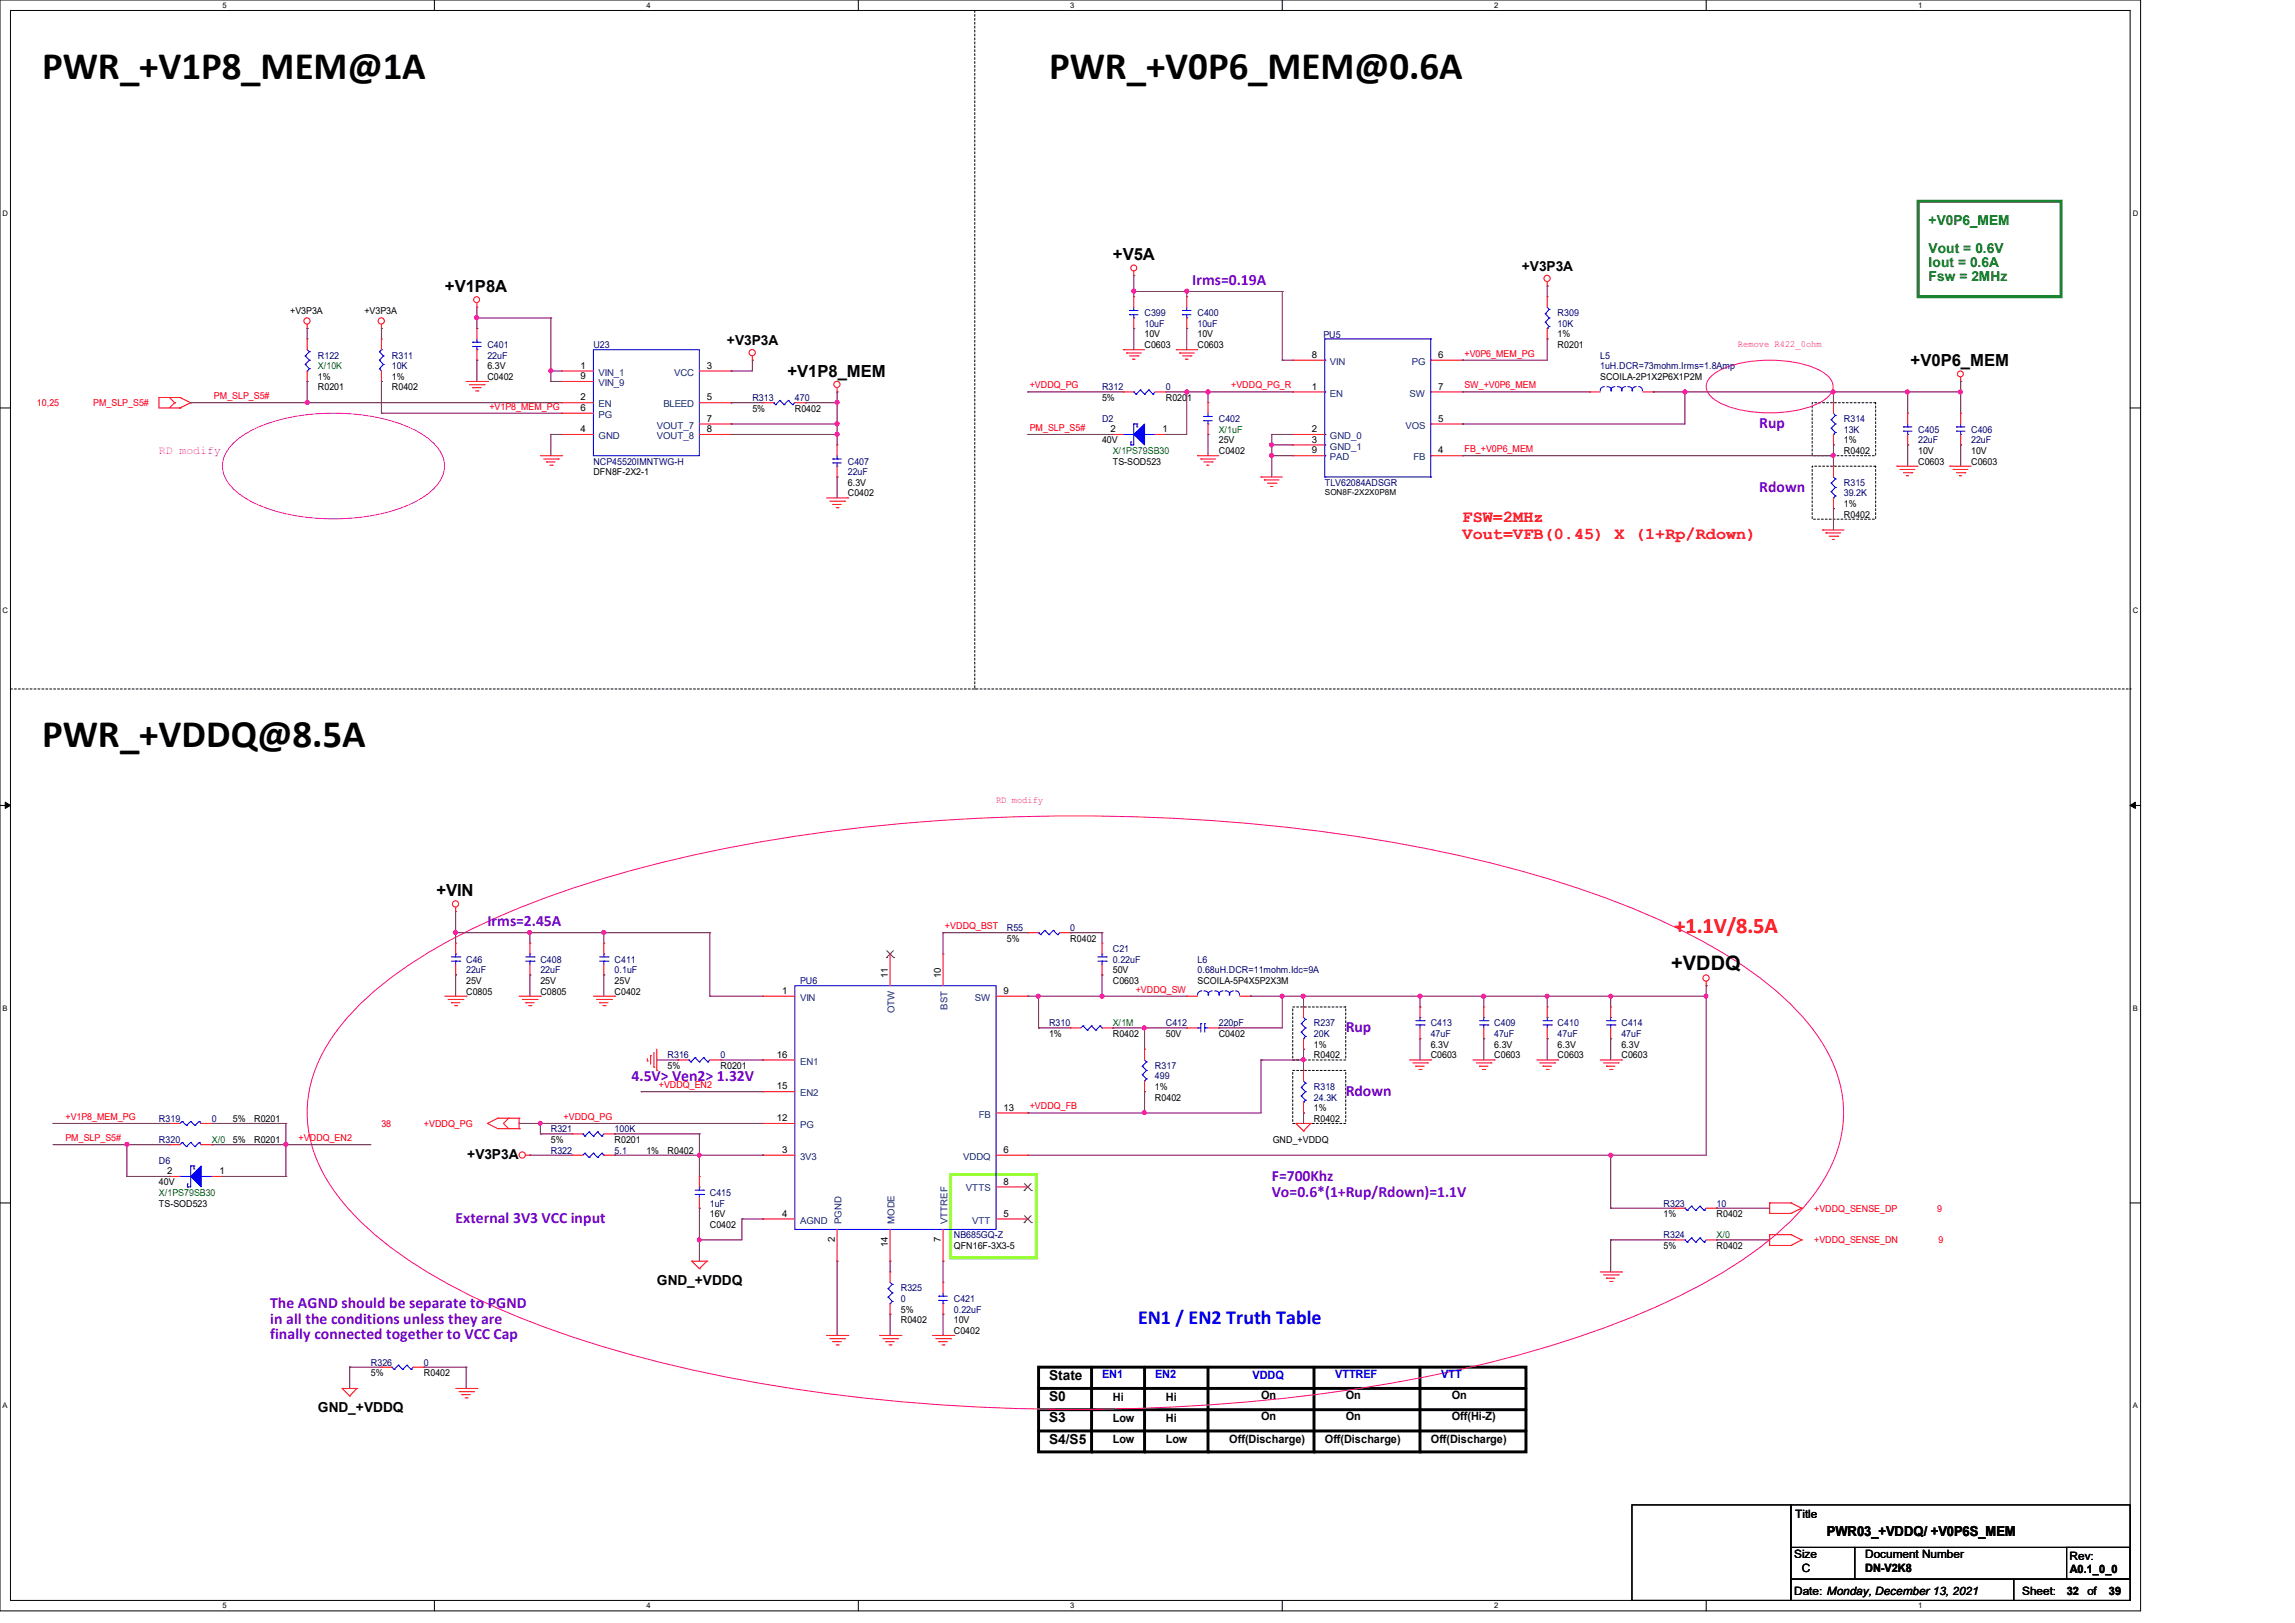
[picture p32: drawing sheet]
<svg xmlns="http://www.w3.org/2000/svg" width="297mm" height="210mm" viewBox="0 0 297 210" stroke-linecap="round" stroke-linejoin="round" font-family="sans-serif">
<defs><g id="words">
<g font-size="5">
<text x="5.5" y="10.2">PWR_+V1P8_MEM@1A</text>
<text x="135.8" y="10.2">PWR_+V0P6_MEM@0.6A</text>
<text x="5.5" y="96.6">PWR_+VDDQ@8.5A</text>
</g>
<text font-size="2.9" fill="#f00" x="216.7" y="120.7">+1.1V/8.5A</text>
<text font-size="2.6" x="216.3" y="125.6">+VDDQ</text>
<text font-size="2.6" fill="#00f" x="147.3" y="171.3">EN1 / EN2 Truth Table</text>
<g font-size="2.2">
<text x="144" y="33.7">+V5A</text>
<text x="57.6" y="37.8">+V1P8A</text>
<text x="247.3" y="47.4">+V0P6_MEM</text>
<text x="101.9" y="48.8">+V1P8_MEM</text>
<text x="56.5" y="116">+VIN</text>
</g>
<g font-size="2.2" fill="#f00">
<text x="189.3" y="67.6">FSW=2MHz</text>
<text x="189.3" y="69.8">Vout=VFB(0.45) X (1+Rp/Rdown)</text>
</g>
<g font-size="2" fill="#8000ff">
<text x="154.3" y="36.9">Irms=0.19A</text>
<text x="227.7" y="55.4">Rup</text>
<text x="227.7" y="63.7">Rdown</text>
<text x="63.1" y="119.9">Irms=2.45A</text>
<text x="174.2" y="133.6">Rup</text>
<text x="81.7" y="139.9">4.5V&gt; Ven2&gt; 1.32V</text>
<text x="174.2" y="141.8">Rdown</text>
<text x="164.6" y="152.8">F=700Khz</text>
<text x="164.6" y="154.9">Vo=0.6*(1+Rup/Rdown)=1.1V</text>
<text x="59" y="158.3">External 3V3 VCC input</text>
<text x="35" y="169.2">The AGND should be separate to PGND</text>
<text x="35" y="171.3">in all the conditions unless they are</text>
<text x="35" y="173.3">finally connected together to VCC Cap</text>
</g>
<g font-size="1.8" fill="#008000">
<text x="249.6" y="29.1">+V0P6_MEM</text>
<text x="249.6" y="32.7">Vout = 0.6V</text>
<text x="249.6" y="34.5">Iout = 0.6A</text>
<text x="249.6" y="36.4">Fsw = 2MHz</text>
</g>
<g font-size="1.8">
<text x="196.9" y="35.1">+V3P3A</text>
<text x="94.1" y="44.7">+V3P3A</text>
<text x="60.5" y="150">+V3P3A</text>
<text x="85" y="166.2">GND_+VDDQ</text>
<text x="135.8" y="178.6">State</text>
<text x="41.1" y="182.7">GND_+VDDQ</text>
<text x="135.8" y="181.3">S0</text>
<text x="135.8" y="184.1">S3</text>
<text x="135.8" y="186.8">S4/S5</text>
<text x="236.4" y="198.7">PWR03_+VDDQ/ +V0P6S_MEM</text>
</g>
<text font-size="1.5" fill="#f0f" x="20.6" y="58.8">RD modify</text>
<g font-size="1.5" fill="#00f">
<text x="142.6" y="178.3">EN1</text>
<text x="149.5" y="178.3">EN2</text>
<text x="162.1" y="178.4">VDDQ</text>
<text x="172.8" y="178.3">VTTREF</text>
<text x="186.5" y="178.3">VTT</text>
</g>
<g font-size="1.5">
<text x="144" y="181.3">Hi</text>
<text x="144" y="184">Low</text>
<text x="150.9" y="181.3">Hi</text>
<text x="150.9" y="184">Hi</text>
<text x="163.2" y="181">On</text>
<text x="163.2" y="183.8">On</text>
<text x="174.2" y="183.8">On</text>
<text x="174.2" y="181">On</text>
<text x="187.9" y="181">On</text>
<text x="187.9" y="183.8">Off(Hi-Z)</text>
<text x="144" y="186.8">Low</text>
<text x="150.9" y="186.8">Low</text>
<text x="159.1" y="186.8">Off(Discharge)</text>
<text x="171.5" y="186.8">Off(Discharge)</text>
<text x="185.2" y="186.8">Off(Discharge)</text>
<text x="232.3" y="196.4">Title</text>
<text x="232.2" y="201.6">Size</text>
<text x="233.2" y="203.4">C</text>
<text x="241.4" y="201.6">Document Number</text>
<text x="241.4" y="203.4">DN-V2K8</text>
<text x="267.8" y="201.8">Rev:</text>
<text x="267.9" y="203.5">A0.1_0_0</text>
<text x="232.2" y="206.4">Date: Monday, December 13, 2021</text>
<text x="261.7" y="206.4">Sheet:</text>
<text x="267.5" y="206.4">32</text>
<text x="270.2" y="206.4">of</text>
<text x="272.9" y="206.4">39</text>
</g>
<g font-size="1.2">
<text x="37.5" y="40.6">+V3P3A</text>
<text x="47.2" y="40.6">+V3P3A</text>
<text x="63.1" y="47.8">6.3V</text>
<text x="75.1" y="47.7">1</text>
<text x="91.5" y="47.7">3</text>
<text x="148.1" y="43.6">10V</text>
<text x="148.1" y="45">C0603</text>
<text x="155" y="43.6">10V</text>
<text x="155" y="45">C0603</text>
<text x="169.8" y="46.3">8</text>
<text x="186.1" y="46.3">6</text>
<text x="201.6" y="43.6">1%</text>
<text x="201.6" y="45">R0201</text>
<text x="41.1" y="49.1">1%</text>
<text x="41.1" y="50.5">R0201</text>
<text x="50.7" y="49.1">1%</text>
<text x="50.7" y="50.5">R0402</text>
<text x="63.1" y="49.1">C0402</text>
<text x="75.1" y="49.1">9</text>
<text x="75.1" y="51.8">2</text>
<text x="75.1" y="53.2">6</text>
<text x="91.5" y="51.8">5</text>
<text x="97.4" y="53.3">5%</text>
<text x="102.9" y="53.3">R0402</text>
<text x="142.6" y="51.9">5%</text>
<text x="150.9" y="51.9">R0201</text>
<text x="169.8" y="50.4">1</text>
<text x="186.1" y="50.4">7</text>
<text x="207.1" y="49.1">SCOILA-2P1X2P6X1P2M</text>
<text x="75.1" y="55.9">4</text>
<text x="91.5" y="54.6">7</text>
<text x="91.5" y="55.9">8</text>
<text x="142.6" y="57.4">40V</text>
<text x="143.7" y="55.9">2</text>
<text x="150.4" y="55.9">1</text>
<text x="157.7" y="57.4">25V</text>
<text x="157.7" y="58.7">C0402</text>
<text x="169.8" y="55.9">2</text>
<text x="169.8" y="57.3">3</text>
<text x="169.8" y="58.7">9</text>
<text x="186.1" y="58.7">4</text>
<text x="186.1" y="54.6">5</text>
<text x="238.6" y="58.7">R0402</text>
<text x="238.6" y="57.4">1%</text>
<text x="248.2" y="58.7">10V</text>
<text x="255.1" y="58.7">10V</text>
<text x="76.8" y="61.5">DFN8F-2X2-1</text>
<text x="109.7" y="62.9">6.3V</text>
<text x="109.7" y="64.2">C0402</text>
<text x="144" y="60.1">TS-SOD523</text>
<text x="238.6" y="65.6">1%</text>
<text x="248.2" y="60.1">C0603</text>
<text x="255.1" y="60.1">C0603</text>
<text x="238.6" y="67">R0402</text>
<text x="130.3" y="121.8">5%</text>
<text x="138.5" y="121.8">R0402</text>
<text x="144" y="125.9">50V</text>
<text x="60.3" y="127.3">25V</text>
<text x="60.3" y="128.7">C0805</text>
<text x="69.9" y="127.3">25V</text>
<text x="69.9" y="128.7">C0805</text>
<text x="79.5" y="127.3">25V</text>
<text x="79.5" y="128.7">C0402</text>
<text x="101.2" y="128.6">1</text>
<text x="114.9" y="126.6" transform="rotate(-90 114.9 126.6)">11</text>
<text x="121.7" y="126.6" transform="rotate(-90 121.7 126.6)">10</text>
<text x="129.9" y="128.6">9</text>
<text x="144" y="127.3">C0603</text>
<text x="155" y="127.3">SCOILA-5P4X5P2X3M</text>
<text x="100.5" y="136.9">16</text>
<text x="135.8" y="134.2">1%</text>
<text x="144" y="134.2">R0402</text>
<text x="150.9" y="134.2">50V</text>
<text x="157.7" y="134.2">C0402</text>
<text x="170" y="135.5">1%</text>
<text x="170" y="136.9">R0402</text>
<text x="185.2" y="135.5">6.3V</text>
<text x="185.2" y="136.9">C0603</text>
<text x="193.4" y="135.5">6.3V</text>
<text x="193.4" y="136.9">C0603</text>
<text x="201.6" y="135.5">6.3V</text>
<text x="201.6" y="136.9">C0603</text>
<text x="209.8" y="135.5">6.3V</text>
<text x="209.8" y="136.9">C0603</text>
<text x="86.4" y="138.3">5%</text>
<text x="93.3" y="138.3">R0201</text>
<text x="100.5" y="141">15</text>
<text x="129.9" y="143.7">13</text>
<text x="149.5" y="141">1%</text>
<text x="149.5" y="142.4">R0402</text>
<text x="170" y="143.8">1%</text>
<text x="30.1" y="145.2">5%</text>
<text x="30.1" y="147.9">5%</text>
<text x="32.9" y="145.2">R0201</text>
<text x="32.9" y="147.9">R0201</text>
<text x="71.3" y="147.9">5%</text>
<text x="79.5" y="147.9">R0201</text>
<text x="83.6" y="149.3">1%</text>
<text x="86.4" y="149.3">R0402</text>
<text x="100.5" y="145.1">12</text>
<text x="101.2" y="149.2">3</text>
<text x="129.9" y="149.2">6</text>
<text x="164.7" y="147.9">GND_+VDDQ</text>
<text x="170" y="145.2">R0402</text>
<text x="20.6" y="153.4">40V</text>
<text x="21.6" y="151.9">2</text>
<text x="28.4" y="151.9">1</text>
<text x="129.9" y="153.3">8</text>
<text x="20.6" y="156.1">TS-SOD523</text>
<text x="91.9" y="157.5">16V</text>
<text x="91.9" y="158.9">C0402</text>
<text x="101.2" y="157.4">4</text>
<text x="108" y="160.7" transform="rotate(-90 108 160.7)">2</text>
<text x="114.9" y="161.4" transform="rotate(-90 114.9 161.4)">14</text>
<text x="121.7" y="160.7" transform="rotate(-90 121.7 160.7)">7</text>
<text x="123.4" y="161.6">QFN16F-3X3-5</text>
<text x="129.9" y="157.4">5</text>
<text x="215.3" y="157.5">1%</text>
<text x="215.3" y="161.6">5%</text>
<text x="222.2" y="161.6">R0402</text>
<text x="222.2" y="157.5">R0402</text>
<text x="116.6" y="169.8">5%</text>
<text x="116.6" y="171.2">R0402</text>
<text x="123.4" y="171.2">10V</text>
<text x="123.4" y="172.6">C0402</text>
<text x="48" y="178.1">5%</text>
<text x="54.9" y="178.1">R0402</text>
</g>
<g font-size="1.2" fill="#000080">
<text x="148.1" y="40.9">C399</text>
<text x="155" y="40.9">C400</text>
<text x="201.6" y="40.9">R309</text>
<text x="41.1" y="46.4">R122</text>
<text x="50.7" y="46.4">R311</text>
<text x="50.7" y="47.8">10K</text>
<text x="63.1" y="45">C401</text>
<text x="63.1" y="46.4">22uF</text>
<text x="76.8" y="45">U23</text>
<text x="148.1" y="42.3">10uF</text>
<text x="155" y="42.3">10uF</text>
<text x="171.3" y="43.8">PU5</text>
<text x="201.6" y="42.3">10K</text>
<text x="207.1" y="46.4">L5</text>
<text x="207.1" y="47.8">1uH.DCR=73mohm.Irms=1.8Amp</text>
<text x="97.4" y="51.9">R313</text>
<text x="102.9" y="51.9">470</text>
<text x="142.6" y="50.5">R312</text>
<text x="150.9" y="50.5">0</text>
<text x="142.6" y="54.6">D2</text>
<text x="157.7" y="54.6">C402</text>
<text x="238.6" y="54.6">R314</text>
<text x="238.6" y="56">13K</text>
<text x="248.2" y="56">C405</text>
<text x="248.2" y="57.4">22uF</text>
<text x="255.1" y="56">C406</text>
<text x="255.1" y="57.4">22uF</text>
<text x="76.8" y="60.1">NCP45520IMNTWG-H</text>
<text x="109.7" y="60.1">C407</text>
<text x="109.7" y="61.5">22uF</text>
<text x="171.4" y="62.9">TLV62084ADSGR</text>
<text x="238.6" y="62.9">R315</text>
<text x="238.6" y="64.2">39.2K</text>
<text x="60.3" y="124.6">C46</text>
<text x="60.3" y="125.9">22uF</text>
<text x="69.9" y="124.6">C408</text>
<text x="69.9" y="125.9">22uF</text>
<text x="79.5" y="124.6">C411</text>
<text x="79.5" y="125.9">0.1uF</text>
<text x="130.3" y="120.4">R55</text>
<text x="138.5" y="120.4">0</text>
<text x="144" y="123.2">C21</text>
<text x="144" y="124.6">0.22uF</text>
<text x="155" y="124.6">L6</text>
<text x="155" y="125.9">0.68uH.DCR=11mohm.Idc=9A</text>
<text x="103.5" y="127.3">PU6</text>
<text x="86.4" y="136.9">R316</text>
<text x="93.3" y="136.9">0</text>
<text x="135.8" y="132.8">R310</text>
<text x="150.9" y="132.8">C412</text>
<text x="157.7" y="132.8">220pF</text>
<text x="170" y="132.8">R237</text>
<text x="170" y="134.2">20K</text>
<text x="185.2" y="132.8">C413</text>
<text x="185.2" y="134.2">47uF</text>
<text x="193.4" y="132.8">C409</text>
<text x="193.4" y="134.2">47uF</text>
<text x="201.6" y="132.8">C410</text>
<text x="201.6" y="134.2">47uF</text>
<text x="209.8" y="132.8">C414</text>
<text x="209.8" y="134.2">47uF</text>
<text x="149.5" y="138.3">R317</text>
<text x="149.5" y="139.7">499</text>
<text x="170" y="141">R318</text>
<text x="170" y="142.4">24.3K</text>
<text x="20.6" y="145.2">R319</text>
<text x="20.6" y="147.9">R320</text>
<text x="27.4" y="145.2">0</text>
<text x="71.3" y="146.5">R321</text>
<text x="71.3" y="149.3">R322</text>
<text x="79.5" y="146.5">100K</text>
<text x="79.5" y="149.3">5.1</text>
<text x="20.6" y="150.6">D6</text>
<text x="91.9" y="154.7">C415</text>
<text x="91.9" y="156.1">1uF</text>
<text x="123.4" y="160.2">NB685GQ-Z</text>
<text x="215.3" y="156.1">R323</text>
<text x="215.3" y="160.2">R324</text>
<text x="222.2" y="156.1">10</text>
<text x="116.6" y="167.1">R325</text>
<text x="116.6" y="168.4">0</text>
<text x="123.4" y="168.4">C421</text>
<text x="123.4" y="169.8">0.22uF</text>
<text x="48" y="176.7">R326</text>
<text x="54.9" y="176.7">0</text>
</g>
<g font-size="1.2" fill="#008000">
<text x="41.1" y="47.8">X/10K</text>
<text x="144" y="58.7">X/1PS79SB30</text>
<text x="157.7" y="56">X/1uF</text>
<text x="144" y="132.8">X/1M</text>
<text x="27.4" y="147.9">X/0</text>
<text x="20.6" y="154.7">X/1PS79SB30</text>
<text x="222.2" y="160.2">X/0</text>
</g>
<g font-size="1.2" fill="#004080">
<text x="172.1" y="47.2">VIN</text>
<text x="182.7" y="47.2">PG</text>
<text x="77.5" y="48.6">VIN_1</text>
<text x="77.5" y="50">VIN_9</text>
<text x="77.5" y="52.7">EN</text>
<text x="85.8" y="52.7">BLEED</text>
<text x="87.2" y="48.6">VCC</text>
<text x="172.1" y="51.3">EN</text>
<text x="182.4" y="51.3">SW</text>
<text x="77.5" y="54.1">PG</text>
<text x="77.5" y="56.8">GND</text>
<text x="85" y="55.5">VOUT_7</text>
<text x="85" y="56.8">VOUT_8</text>
<text x="172.1" y="56.8">GND_0</text>
<text x="172.1" y="58.2">GND_1</text>
<text x="172.1" y="59.6">PAD</text>
<text x="181.9" y="55.5">VOS</text>
<text x="182.9" y="59.6">FB</text>
<text x="103.5" y="129.5">VIN</text>
<text x="115.8" y="131.1" transform="rotate(-90 115.8 131.1)">OTW</text>
<text x="122.6" y="130.7" transform="rotate(-90 122.6 130.7)">BST</text>
<text x="126.1" y="129.5">SW</text>
<text x="103.5" y="137.8">EN1</text>
<text x="103.5" y="141.9">EN2</text>
<text x="103.5" y="146">PG</text>
<text x="126.7" y="144.6">FB</text>
<text x="103.5" y="150.1">3V3</text>
<text x="124.7" y="150.1">VDDQ</text>
<text x="125" y="154.2">VTTS</text>
<text x="103.5" y="158.3">AGND</text>
<text x="108.9" y="158.4" transform="rotate(-90 108.9 158.4)">PGND</text>
<text x="115.8" y="158.4" transform="rotate(-90 115.8 158.4)">MODE</text>
<text x="122.6" y="158.4" transform="rotate(-90 122.6 158.4)">VTTREF</text>
<text x="125.8" y="158.3">VTT</text>
</g>
<g font-size="1.2" fill="#f00">
<text x="189.5" y="46.1">+V0P6_MEM_PG</text>
<text x="4.8" y="52.6">10,25</text>
<text x="12.1" y="52.6">PM_SLP_S5#</text>
<text x="27.7" y="51.6">PM_SLP_S5#</text>
<text x="63.3" y="53">+V1P8_MEM_PG</text>
<text x="133.3" y="50.2">+VDDQ_PG</text>
<text x="159.3" y="50.2">+VDDQ_PG_R</text>
<text x="189.5" y="50.2">SW_+V0P6_MEM</text>
<text x="133.3" y="55.8">PM_SLP_S5#</text>
<text x="189.5" y="58.5">FB_+V0P6_MEM</text>
<text x="122.3" y="120.2">+VDDQ_BST</text>
<text x="147" y="128.4">+VDDQ_SW</text>
<text x="85.3" y="140.8">+VDDQ_EN2</text>
<text x="133.3" y="143.6">+VDDQ_FB</text>
<text x="8.5" y="144.9">+V1P8_MEM_PG</text>
<text x="8.5" y="147.7">PM_SLP_S5#</text>
<text x="38.6" y="147.7">+VDDQ_EN2</text>
<text x="49.4" y="145.8">38</text>
<text x="54.9" y="145.8">+VDDQ_PG</text>
<text x="72.9" y="144.9">+VDDQ_PG</text>
<text x="234.8" y="156.8">+VDDQ_SENSE_DP</text>
<text x="234.8" y="160.9">+VDDQ_SENSE_DN</text>
<text x="250.7" y="156.8">9</text>
<text x="250.9" y="160.9">9</text>
</g>
<g font-size="1.2" fill="#ff0080">
<text x="224.9" y="44.9">Remove R422_0ohm</text>
<text x="128.9" y="103.9">RD modify</text>
</g>
<text font-size="1.1" x="171.4" y="64.1">SON8F-2X2X0P8M</text>
<g font-size="1">
<text x="28.8" y="1">5</text>
<text x="83.7" y="1">4</text>
<text x="138.5" y="1">3</text>
<text x="193.4" y="1">2</text>
<text x="248.2" y="1">1</text>
<text x=".3" y="27.9">D</text>
<text x="276" y="27.9">D</text>
<text x=".3" y="79.4">C</text>
<text x="276" y="79.4">C</text>
<text x=".3" y="130.8">B</text>
<text x="276" y="130.8">B</text>
<text x=".3" y="182.2">A</text>
<text x="276" y="182.2">A</text>
<text x="28.8" y="208.1">5</text>
<text x="83.7" y="208.1">4</text>
<text x="138.5" y="208.1">3</text>
<text x="193.4" y="208.1">2</text>
<text x="248.2" y="208.1">1</text>
</g>
</g></defs>
<path d="M0 0h277v208.4h-277zM1.4 1.4h274.3v205.7h-274.3z" fill="none" stroke="#000" stroke-width=".13"/>
<g fill="#fff">
<path d="M28.8 .1h.5v1.1h-.5z"/>
<path d="M28.8 207.2h.5v1.1h-.5z"/>
</g>
<path d="M56.2 0v1.4M56.2 207.1v1.3" fill="none" stroke="#000" stroke-width=".13"/>
<g fill="#fff">
<path d="M83.7 .1h.5v1.1h-.5z"/>
<path d="M83.7 207.2h.5v1.1h-.5z"/>
</g>
<path d="M111.1 0v1.4M111.1 207.1v1.3" fill="none" stroke="#000" stroke-width=".13"/>
<g fill="#fff">
<path d="M138.5 .1h.6v1.1h-.6z"/>
<path d="M138.5 207.2h.6v1.1h-.6z"/>
</g>
<path d="M165.9 0v1.4M165.9 207.1v1.3" fill="none" stroke="#000" stroke-width=".13"/>
<g fill="#fff">
<path d="M193.4 .1h.5v1.1h-.5z"/>
<path d="M193.4 207.2h.5v1.1h-.5z"/>
</g>
<path d="M220.8 0v1.4M220.8 207.1v1.3" fill="none" stroke="#000" stroke-width=".13"/>
<g fill="#fff">
<path d="M248.2 .1h.6v1.1h-.6z"/>
<path d="M248.2 207.2h.6v1.1h-.6z"/>
<path d="M.3 27.1h.8v1.1h-.8z"/>
<path d="M276 27.1h.7v1.1h-.7z"/>
<path d="M.3 78.5h.8v1.1h-.8z"/>
<path d="M276 78.5h.7v1.1h-.7z"/>
</g>
<path d="M0 52.8h1.4M275.7 52.8h1.3" fill="none" stroke="#000" stroke-width=".13"/>
<g fill="#fff">
<path d="M.3 129.9h.7v1.1h-.7z"/>
<path d="M276 129.9h.6v1.1h-.6z"/>
</g>
<path d="M0 104.2h1.4M275.7 104.2h1.3" fill="none" stroke="#000" stroke-width=".13"/>
<path d="M.7 103.8l.7 .4-.7 .4zM275.7 104.2l.7-.4v.8z" fill="#000" stroke="#000" stroke-width=".13"/>
<g fill="#fff">
<path d="M.3 181.4h.7v1.1h-.7z"/>
<path d="M276 181.4h.6v1.1h-.6z"/>
</g>
<path d="M0 155.7h1.4M275.7 155.7h1.3M211.2 194.7h20.6v12.4h-20.6zM231.8 194.7h43.9v5.5h-43.9zM231.8 200.2h8.2v4.1h-8.2zM231.8 204.3h28.8v2.8h-28.8zM240 200.2h35.7v4.1h-35.7zM260.6 204.3h15.1v2.8h-15.1zM267.5 200.2h8.2v4.1h-8.2z" fill="none" stroke="#000" stroke-width=".13"/>
<path d="M248.2 26h18.5v12.4h-18.5z" fill="none" stroke="#008000" stroke-width=".38"/>
<path d="M126.2 1.4v87.8M234.5 52.1h8.2v6.9h-8.2zM234.5 60.3h8.2v6.9h-8.2zM1.4 89.2h274.3M126.2 89.2h.1M275.7 89.2h.1M167.3 130.3h6.9v6.9h-6.9zM167.3 138.5h6.9v6.9h-6.9z" fill="none" stroke="#000" stroke-width=".13" stroke-dasharray=".3"/>
<path d="M30.2 57.3a14.3 14.3 0 0 1 6.6-3.1 28 28 0 0 1 15.3 .8 8.9 8.9 0 0 1 5.1 3.7 3.8 3.8 0 0 1-1.1 4.6 14.3 14.3 0 0 1-6.6 3.1 28 28 0 0 1-15.3-.8 8.9 8.9 0 0 1-5-3.7 3.8 3.8 0 0 1 1-4.6z" fill="none" stroke="#f0f" stroke-width=".13"/>
<path d="M134.4 176.9h63.1v11h-63.1zM134.4 179.7h63M141.3 176.9v11M148.1 176.9v11M156.3 176.9v11M170.1 176.9v11M183.8 176.9v11M134.4 182.4h63M134.4 185.2h63" fill="none" stroke="#000" stroke-width=".38"/>
<path d="M123 152h11.1v10.8h-11.1z" fill="none" stroke="#80ff00" stroke-width=".38"/>
<g fill="#000">
<circle cx="197.4" cy="179.7" r=".19"/>
<circle cx="141.3" cy="187.9" r=".19"/>
<circle cx="148.1" cy="187.9" r=".19"/>
<circle cx="156.3" cy="187.9" r=".19"/>
<circle cx="170.1" cy="187.9" r=".19"/>
<circle cx="183.8" cy="187.9" r=".19"/>
<circle cx="197.4" cy="182.4" r=".19"/>
<circle cx="197.4" cy="185.2" r=".19"/>
</g>
<path d="M221.2 48.9a8.4 8.4 0 0 1 5.2-2.1 16 16 0 0 1 9.3 1.2 2.56 2.56 0 0 1 1.5 2 2.56 2.56 0 0 1-1.5 2 16.3 16.3 0 0 1-10.5 1 7.7 7.7 0 0 1-4-1.9 1.59 1.59 0 0 1 0-2.2zM47.6 129a56.8 56.8 0 0 1 12.9-8.5 127.7 127.7 0 0 1 28.5-9.7 240.2 240.2 0 0 1 70.2-4.4 191 191 0 0 1 45.6 8.7 91.5 91.5 0 0 1 20.2 9.5 37.5 37.5 0 0 1 10 9.2 17 17 0 0 1 3.4 12.8 20.3 20.3 0 0 1-5.3 10 46.3 46.3 0 0 1-11.5 8.8 111.6 111.6 0 0 1-26.8 10.4 222 222 0 0 1-55.6 6.6 230.4 230.4 0 0 1-50.2-5.3 127.7 127.7 0 0 1-28.5-9.7 56.8 56.8 0 0 1-12.9-8.5 24.5 24.5 0 0 1-6.9-9.7 15.7 15.7 0 0 1 1.1-13l1.5-2.4 1.9-2.4z" fill="none" stroke="#ff0080" stroke-width=".13"/>
<g fill="none" stroke="#f00" stroke-width=".13">
<path d="M61.7 39.8h.1M61.7 39.2v.6M146.7 35.6h.1M146.7 38.4h.1M146.7 35.1v.5M146.7 38.4v1.4M153.6 38.4h.1M153.6 38.4v1.4M200.2 37h.1M200.2 38.4h.1M200.2 36.4v.6M200.2 38.4v1.4"/>
<path d="M20.6 51.4h.1M20.6 51.4v1.4h2.7M20.6 51.4h2.7M21.9 51.4l.7 .7M22.6 52.1h.1M22.6 52.1l-.7 .7M23.3 52.8h.1M23.3 51.4h.1M23.3 51.4l1.4 .7M24.7 52.1h.1M24.7 52.1l-1.4 .7M39.8 42.5h.1"/>
<path d="M39.8 43.9h.1M39.8 49.4h.1M39.8 42v.5M39.8 43.9v1.4M39.8 48v1.4M49.4 42.5h.1M49.4 49.4h.1M49.4 43.9h.1M49.4 42v.5M49.4 43.9v1.4M49.4 48v1.4M60.3 49.4h2.8"/>
<path d="M60.7 49.8h2M61.2 50.2h.1M61.2 50.2h1.1M61.6 50.6h.2M61.7 42.5h.1M61.7 46.6h.1M61.7 42.5v1.4M61.7 45.3v1.3M61.8 50.6h.1M62.7 49.8h.1M63.1 49.4h.1M69.9 59h2.8"/>
<path d="M70.4 59.4h1.9M70.7 59.8h.1M70.7 59.8h1.1M72.3 59.4h.1M72.7 59h.1M72.7 48h.1M72.7 49.4h.1M72.7 52.1h.1M72.7 53.5h.1M72.7 56.2h.1M72.7 49.4h4.1M72.7 48h4.1"/>
<path d="M72.7 52.1h4.1M72.7 53.5h4.1M72.7 56.2h4.1M90.5 48h4.1M90.5 52.1h4.1M90.5 56.2h4.1M90.5 54.9h4.1M94.6 48h.1M94.6 52.1h.1M94.6 54.9h.1M94.6 56.2h.1M97.4 46.6h.1"/>
<path d="M97.4 46.1v.5M98.7 52.1h.1M98.7 52.1h1.4M102.9 52.1h1.3M104.2 52.1h.1M108.3 50.7h.1M108.3 57.6h.1M108.3 50.2v.5M108.3 57.6v1.4M144 56.2h.1M144 56.2h1.4M145.4 45.3h.1"/>
<path d="M145.4 50.7h.1M145.4 45.3h2.7M145.4 50.7h1.3M145.8 45.7h.1M145.8 45.7h1.9M146.2 46.1h1.1M146.6 46.5h.1M146.6 46.5h.3M146.7 42.5h.1M146.7 41.1v1.4M147.3 46.1h.1M149.5 56.2h1.4"/>
<path d="M149.5 50.7h1.4M150.9 50.7h.1M150.9 56.2h.1M152.2 45.3h.1M152.2 45.3h2.8M152.7 45.7h.1M152.7 45.7h1.9M153 46.1h1.1M153.5 46.5h.1M153.5 46.5h.3M153.6 42.5h.1M153.6 41.1v1.4"/>
<path d="M154.1 46.1h.1M155 59h.1M155 59h2.7M155.4 59.4h.1M155.4 59.4h1.9M155.8 59.8h1.1M156.3 52.1h.1M156.3 56.2h.1M156.3 52.1v1.4M156.3 54.9v1.3M156.9 59.8h.1M167.3 50.7h.1"/>
<path d="M167.3 56.2h.1M167.3 57.6h.1M167.3 46.6h.1M167.3 59h.1M167.3 59h4.1M167.3 56.2h4.1M167.3 50.7h4.1M167.3 57.6h4.1M167.3 46.6h4.1M185.2 59h4.1M185.2 54.9h4.1M185.2 50.7h4.1"/>
<path d="M185.2 46.6h4.1M189.3 59h.1M189.3 54.9h.1M189.3 46.6h.1M189.3 50.7h.1M200.2 43.9h.1M200.2 42.5v1.4M205.7 50.7h.1M205.7 50.7h1.4M212.6 50.7h1.4M214 50.7h.1M237.3 52.1h.1"/>
<path d="M237.3 57.6h.1M237.3 52.1v1.4M237.3 56.2v1.4M246.9 53.5h.1M246.9 57.6h.1M246.9 53.5v1.4M246.9 56.2v1.4M253.7 49.4h.1M253.7 53.5h.1M253.7 57.6h.1M253.7 48.8v.6M253.7 53.5v1.4"/>
<path d="M253.7 56.2v1.4M71.2 60.2h.3M71.5 60.2h.1M107 64.4h2.7M107.4 64.9h1.9M107.8 65.3h.1M107.8 65.3h1.1M108.2 65.7h.3M108.3 61.7h.1M108.3 60.3v1.4M108.5 65.7h.1M109.3 64.9h.1"/>
<path d="M109.7 64.4h.1M156.2 60.2h.1M156.2 60.2h.3M163.2 61.7h.1M163.2 61.7h2.7M163.6 62.1h.1M163.6 62.1h1.9M164 62.5h1.1M164.4 62.9h.1M164.4 62.9h.3M165.1 62.5h.1M235.9 68.6h.1"/>
<path d="M235.9 68.6h2.7M236.3 69h.1M236.3 69h1.9M236.7 69.4h1.1M237.2 69.8h.1M237.2 69.8h.2M237.3 60.3h.1M237.3 65.8h.1M237.3 60.3v1.4M237.3 64.4v1.4M237.8 69.4h.1M245.5 60.3h.1"/>
<path d="M245.5 60.3h2.7M245.9 60.7h.1M245.9 60.7h1.9M246.3 61.2h1.1M246.7 61.6h.1M246.7 61.6h.3M247.4 61.2h.1M252.3 60.3h.1M252.3 60.3h2.8M252.8 60.7h.1M252.8 60.7h1.9M253.2 61.2h1.1"/>
<path d="M253.6 61.6h.1M253.6 61.6h.3M254.3 61.2h.1M59 117.9h.1M59 117.4v.5M57.6 128.9h2.7M58 129.3h1.9M58.4 129.8h.1M58.4 129.8h1.1M58.8 130.1h.3M59 126.2h.1M59 122h.1"/>
<path d="M59 122v1.4M59 124.8v1.4M59.1 130.1h.1M59.9 129.3h.1M60.3 128.9h.1M67.2 128.9h2.7M67.6 129.3h1.9M68 129.8h.1M68 129.8h1.1M68.4 130.1h.3M68.6 126.2h.1M68.6 122h.1"/>
<path d="M68.6 122v1.4M68.6 124.8v1.4M68.7 130.1h.1M69.5 129.3h.1M69.9 128.9h.1M76.8 128.9h2.7M77.2 129.3h1.9M77.6 129.8h.1M77.6 129.8h1.1M78 130.1h.3M78.1 126.2h.1M78.1 122h.1"/>
<path d="M78.1 122v1.4M78.1 124.8v1.4M78.3 130.1h.1M79.1 129.3h.1M79.5 128.9h.1M83.8 137.3h.1M83.8 137v.3M84.2 136.6h.1M84.2 136.6v1.1M84.6 138.1h.1M84.6 136.2v1.9M85 138.5h.1"/>
<path d="M85 135.8v2.7M87.8 137.2h.1M87.8 137.2h1.4M91.9 137.2h1.4M93.3 137.2h.1M98.7 128.9h.1M98.7 137.2h.1M98.7 128.9h4.2M98.7 137.2h4.2M115.2 123.4h.1M115.2 123.4v4.2M122 123.4h.1"/>
<path d="M122 123.4v4.2M128.9 128.9h4.1M133 120.7h.1M133 128.9h.1M133 120.7h1.4M137.2 120.7h1.3M138.5 120.7h.1M138.5 133h.1M138.5 133h1.4M142.6 126.2h.1M142.6 122h.1M142.6 133h1.4"/>
<path d="M142.6 122v1.4M142.6 124.8v1.4M144 133h.1M148.1 135.8h.1M148.1 135.8v1.4M148.1 139.9v1.4M153.6 133h.1M153.6 128.9h.1M153.6 128.9h1.4M153.6 133h1.4M156.3 133h1.4M157.7 133h.1"/>
<path d="M160.4 128.9h1.4M161.8 128.9h.1M168.7 130.3h.1M168.7 135.8h.1M168.7 138.5h.1M168.7 130.3v1.4M168.7 134.4v1.4M168.7 138.5v1.4M182.4 137.2h2.8M182.8 137.5h1.9M183.2 138h.1M183.2 138h1.1"/>
<path d="M183.6 138.4h.3M183.8 134.4h.1M183.8 130.3h.1M183.8 130.3v1.4M183.8 133v1.4M183.9 138.4h.1M184.7 137.5h.1M185.2 137.2h.1M190.6 137.2h2.8M191.1 137.5h1.9M191.5 138h.1M191.5 138h1.1"/>
<path d="M191.9 138.4h.3M192 134.4h.1M192 130.3h.1M192 130.3v1.4M192 133v1.4M192.2 138.4h.1M193 137.5h.1M193.4 137.2h.1M198.9 137.2h2.7M199.3 137.5h1.9M199.7 138h.1M199.7 138h1.1"/>
<path d="M200.1 138.4h.3M200.2 134.4h.1M200.2 130.3h.1M200.2 130.3v1.4M200.2 133v1.4M200.4 138.4h.1M201.2 137.5h.1M201.6 137.2h.1M207.1 137.2h2.7M207.5 137.5h1.9M207.9 138h.1M207.9 138h1.1"/>
<path d="M208.3 138.4h.3M208.4 134.4h.1M208.4 130.3h.1M208.4 130.3v1.4M208.4 133v1.4M208.6 138.4h.1M209.4 137.5h.1M209.8 137.2h.1M220.8 127.6h.1M220.8 127v.6M21.9 152.2h.1M21.9 145.4h.1"/>
<path d="M21.9 148.1h.1M21.9 145.4h1.4M21.9 152.2h1.4M21.9 148.1h1.4M26 145.4h1.4M26 148.1h1.4M27.4 145.4h.1M27.4 148.1h.1M27.4 152.2h1.4M28.8 152.2h.1M63.1 145.4h.1M63.1 145.4l1.3 .6h2.8"/>
<path d="M64.4 144.7h.1M64.4 144.7l-1.3 .7M64.4 144.7h2.8M65.8 146h.1M65.8 144.7h.1M65.8 144.7l-.6 .7 .6 .6M67.2 146h.1M67.2 144.7h.1M67.2 144.7v1.3M68 149.5h.6M68.6 149.5h.1M74 146.7h.1"/>
<path d="M74 149.5h.1M74 149.5h1.4M74 146.7h1.4M78.1 149.5h1.4M78.1 146.7h1.4M79.5 146.7h.1M79.5 149.5h.1M90.5 156.3h.1M90.5 152.2h.1M90.5 152.2v1.4M90.5 155v1.3M98.7 141.3h.1"/>
<path d="M98.7 145.4h.1M98.7 149.5h.1M98.7 157.7h.1M98.7 145.4h4.2M98.7 149.5h4.2M98.7 141.3h4.2M98.7 157.7h4.2M108.3 159.1v4.1M115.2 159.1v4.1M122 159.1v4.1M128.9 149.5h4.1M128.9 157.7h4.1"/>
<path d="M128.9 153.6h4.1M128.9 144h4.1M133 157.7h.1M133 153.6h.1M133 149.5h.1M133 144h.1M148.1 141.3h.1M167.7 145.4h.1M167.7 145.4h1.9M167.7 145.4l1 .9M168.7 146.3h.1M168.7 144h.1"/>
<path d="M168.7 142.6v1.4M169.6 145.4h.1M169.6 145.4l-.9 .9M216.7 156.3h.1M216.7 156.3h1.4M220.8 156.3h1.4M222.2 156.3h.1M229 155.7h.1M229 157h.1M229 159.8h.1M229 155.7h2.8M229 155.7v1.3"/>
<path d="M229 159.8v1.4M229 157h2.8M229 159.8h2.8M231.8 155.7h.1M231.8 157h.1M231.8 159.8h.1M231.8 155.7l1.4 .6M231.8 159.8l1.4 .6M233.2 156.3h.1M233.2 156.3l-1.4 .7M44.3 179.7h.1M44.3 179.7h1.9"/>
<path d="M44.3 179.7l1 .9M46.2 179.7h.1M46.2 179.7l-.9 .9M49.4 176.9h.1M49.4 176.9h1.3M53.5 176.9h1.4M54.9 176.9h.1M59 179.7h2.7M61.7 179.7h.1M89.5 163.2h.1M89.5 163.2h2M89.5 163.2l1 1"/>
<path d="M90.5 164.2h.1M91.5 163.2h.1M91.5 163.2l-1 1M107 172.8h2.7M107.4 173.2h1.9M107.8 173.6h.1M107.8 173.6h1.1M108.2 174h.3M108.3 163.2h.1M108.5 174h.1M109.3 173.2h.1M109.7 172.8h.1"/>
<path d="M113.8 172.8h2.8M114.3 173.2h1.9M114.6 173.6h.1M114.6 173.6h1.1M115.1 174h.2M115.2 163.2h.1M115.2 164.6h.1M115.2 170.1h.1M115.2 164.6v1.3M115.2 168.7v1.4M115.3 174h.1M116.2 173.2h.1"/>
<path d="M116.6 172.8h.1M120.7 172.8h2.7M121.1 173.2h1.9M121.5 173.6h.1M121.5 173.6h1.1M121.9 174h.3M122 163.2h.1M122 165.9h.1M122 170.1h.1M122 165.9v1.4M122 168.7v1.4M122.2 174h.1"/>
<path d="M123 173.2h.1M123.4 172.8h.1M207.1 164.6h2.7M207.5 165h1.9M207.9 165.4h.1M207.9 165.4h1.1M208.3 165.8h.3M208.6 165.8h.1M209.4 165h.1M209.8 164.6h.1M216.7 160.4h.1M216.7 160.4h1.4"/>
<path d="M220.8 160.4h1.4M222.2 160.4h.1M229 161.2h.1M229 161.2h2.8M231.8 161.2h.1M233.2 160.4h.1M233.2 160.4l-1.4 .8M45.3 180.6h.1M59.4 180.1h1.9M59.8 180.5h.1M59.8 180.5h1.1M60.2 180.9h.3"/>
<path d="M60.5 180.9h.1M61.3 180.1h.1"/>
<circle cx="61.7" cy="38.8" r=".38"/>
<circle cx="146.7" cy="34.7" r=".38"/>
<circle cx="200.2" cy="36" r=".4"/>
<circle cx="39.7" cy="41.5" r=".4"/>
<circle cx="49.3" cy="41.5" r=".4"/>
<circle cx="97.3" cy="45.6" r=".4"/>
<circle cx="108.3" cy="49.7" r=".4"/>
<circle cx="253.7" cy="48.4" r=".38"/>
<circle cx="58.9" cy="117" r=".4"/>
<circle cx="220.8" cy="126.6" r=".4"/>
<circle cx="67.6" cy="149.5" r=".4"/>
</g>
<g fill="none" stroke="#00f" stroke-width=".13">
<path d="M146.7 39.8v.4M153.6 39.8v.4M200.2 39.8l.3 .2M39.5 46.1h.1M39.5 47.2h.1M39.5 47.2l.5 .5M39.5 46.1l.5 .5M39.8 48h.1M39.8 45.3l.2 .2M40 47.7h.1M40 45.5h.1M40 46.6h.1"/>
<path d="M40 47.7l-.2 .3M40 45.5l-.5 .6M40 46.6l-.5 .6M49.1 45.5h.1M49.1 47.7h.1M49.1 46.6h.1M49.1 45.5l.5 .6M49.1 47.7l.3 .3M49.1 46.6l.5 .6M49.4 45.3h.1M49.4 45.3l-.3 .2M49.6 47.2h.1"/>
<path d="M49.6 46.1h.1M49.6 47.2l-.5 .5M49.6 46.1l-.5 .5M61.2 44.8h.1M61.2 44.3h.1M61.2 44.8h1.1M61.2 44.3h1.1M61.7 45.3h.1M61.7 44.3h.1M61.7 43.9v.4M61.7 44.8v.5M76.8 45.3h13.7v13.7h-13.7z"/>
<path d="M100.1 52.1h.1M100.1 52.1l.3 .3M100.4 52.4h.1M100.9 51.8h.1M100.9 51.8l-.5 .6M100.9 51.8l.6 .6M101.5 52.4h.1M102 51.8h.1M102 51.8l.6 .6M102 51.8l-.5 .6M102.6 52.4h.1M102.9 52.1l-.3 .3"/>
<path d="M107.8 59.9h.1M107.8 59.4h.1M107.8 59.9h1.1M107.8 59.4h1.1M108.3 59.4h.1M108.3 59v.4M108.3 59.9v.4M145.4 56.2h.1M145.4 56.2h1.3M146.2 40.7h.1M146.2 40.2h.1M146.2 40.7h1.1"/>
<path d="M146.2 40.2h1.1M146.3 57.2h.1M146.3 57.6h.1M146.3 57.2v.4M146.7 50.7h.1M146.7 54.9h.1M146.7 41.1h.1M146.7 40.2h.1M146.7 50.7l.3 .3M146.7 54.9h.5M146.7 54.9v2.7h-.4M146.7 40.7v.4"/>
<path d="M147 51h.1M147.2 54.9h.1M147.2 55.2h.1M147.2 54.9v.3M147.6 50.5h.1M147.6 50.5l-.6 .5M147.6 50.5l.5 .5M148.1 51h.1M148.1 56.2h.1M148.1 56.2h1.4M148.7 50.5h.1M148.7 50.5l.5 .5"/>
<path d="M148.7 50.5l-.6 .5M149.2 51h.1M149.5 50.7l-.3 .3M153 40.7h.1M153 40.2h.1M153 40.7h1.1M153 40.2h1.1M153.6 41.1h.1M153.6 40.2h.1M153.6 40.7v.4M155.8 54.4h.1M155.8 53.9h.1"/>
<path d="M155.8 54.4h1.1M155.8 53.9h1.1M156.3 54.9h.1M156.3 53.9h.1M156.3 53.5v.4M156.3 54.4v.5M171.4 43.9h.1M171.4 50.7h.1M171.4 56.2h.1M171.4 57.6h.1M171.4 46.6h.1M171.4 59h.1"/>
<path d="M171.4 43.9h13.8M171.4 43.9v17.8M185.2 43.9h.1M185.2 59h.1M185.2 50.7h.1M185.2 54.9h.1M185.2 46.6h.1M185.2 43.9v17.8M200 40.6h.1M200 41.7h.1M200 41.7l.5 .5M200 40.6l.5 .5"/>
<path d="M200.2 42.5h.1M200.5 42.2h.1M200.5 40h.1M200.5 41.1h.1M200.5 42.2l-.3 .3M200.5 40l-.5 .6M200.5 41.1l-.5 .6M207.6 50a.48 .48 0 0 0-.5 .6M207.9 50.1l.1-.1a.48 .48 0 0 1 .6 .6M209 50a.48 .48 0 0 0-.5 .6M209.3 50h.1a.48 .48 0 0 1 .5 .6M210.4 50a.48 .48 0 0 0-.5 .6"/>
<path d="M210.7 50.1v-.1a.48 .48 0 0 1 .6 .6M211.8 50h-.1a.48 .48 0 0 0-.5 .6M212 50h.1a.46 .46 0 0 1 .5 .6M237 54.3h.1M237 55.4h.1M237 55.4l.5 .6M237 54.3l.5 .6M237.3 56.2h.1M237.3 53.5l.2 .3M237.5 56h.1M237.5 53.8h.1M237.5 54.9h.1"/>
<path d="M237.5 56l-.2 .2M237.5 53.8l-.5 .5M237.5 54.9l-.5 .5M246.3 55.8h.1M246.3 55.2h.1M246.3 55.8h1.1M246.3 55.2h1.1M246.9 56.2h.1M246.9 55.2h.1M246.9 54.9v.3M246.9 55.8v.4M253.2 55.8h.1"/>
<path d="M253.2 55.2h.1M253.2 55.8h1.1M253.2 55.2h1.1M253.7 56.2h.1M253.7 55.2h.1M253.7 54.9v.3M253.7 55.8v.4M108.3 60.3h.1M171.4 61.7h.1M171.4 61.7h13.8M185.2 61.7h.1M237 62.5h.1"/>
<path d="M237 63.6h.1M237 63.6l.5 .6M237 62.5l.5 .6M237.3 64.4h.1M237.3 61.7l.2 .3M237.5 64.2h.1M237.5 62h.1M237.5 63.1h.1M237.5 64.2l-.2 .2M237.5 62l-.5 .5M237.5 63.1l-.5 .5M58.4 123.8h1.1"/>
<path d="M58.4 124.4h1.1M59 123.4h.1M59 124.4h.1M59 123.4v.4M59 124.4v.4M59.5 123.8h.1M59.5 124.4h.1M68 123.8h1.1M68 124.4h1.1M68.6 123.4h.1M68.6 124.4h.1M68.6 123.4v.4"/>
<path d="M68.6 124.4v.4M69.1 123.8h.1M69.1 124.4h.1M77.6 123.8h1.1M77.6 124.4h1.1M78.1 123.4h.1M78.1 124.4h.1M78.1 123.4v.4M78.1 124.4v.4M78.7 123.8h.1M78.7 124.4h.1M89.2 137.2h.1"/>
<path d="M89.2 137.2l.2 .2M89.4 137.4h.1M90 136.9h.1M90 136.9l-.6 .5M90 136.9l.5 .5M90.5 137.4h.1M91.1 136.9h.1M91.1 136.9l.5 .5M91.1 136.9l-.6 .5M91.6 137.4h.1M91.9 137.2l-.3 .2M102.9 127.6h26v31.5h-26z"/>
<path d="M134.4 120.7h.1M134.4 120.7l.3 .2M134.7 120.9h.1M135.2 120.4h.1M135.2 120.4l-.5 .5M135.2 120.4l.6 .5M135.8 120.9h.1M136.3 120.4h.1M136.3 120.4l.6 .5M136.3 120.4l-.5 .5M136.9 120.9h.1M137.2 120.7l-.3 .2"/>
<path d="M140.2 132.8h.1M140.2 132.8l-.3 .2M140.2 132.8l.5 .5M140.7 133.3h.1M141.3 132.8h.1M141.3 132.8l-.6 .5M141.3 132.8l.5 .5M141.8 133.3h.1M142.1 123.8h1.1M142.1 124.4h1.1M142.4 132.8h.1M142.4 132.8l-.6 .5"/>
<path d="M142.4 132.8l.2 .2M142.6 133h.1M142.6 123.4h.1M142.6 124.4h.1M142.6 123.4v.4M142.6 124.4v.4M143.2 123.8h.1M143.2 124.4h.1M147.8 138h.1M147.8 139.1h.1M147.8 139.1l.6 .5M147.8 138l.6 .5"/>
<path d="M148.1 139.9h.1M148.1 137.2l.3 .2M148.4 139.6h.1M148.4 137.4h.1M148.4 138.5h.1M148.4 139.6l-.3 .3M148.4 137.4l-.6 .6M148.4 138.5l-.6 .6M155 133h.1M155 133h.4M155.4 132.5h.1M155.4 132.5v1.1"/>
<path d="M155.5 128.2a.48 .48 0 0 0-.5 .6M155.8 128.2h.1a.48 .48 0 0 1 .5 .6M155.9 132.5h.1M155.9 133h.1M155.9 133h.4M155.9 132.5v1.1M156.9 128.2a.48 .48 0 0 0-.6 .6M157.2 128.2a.48 .48 0 0 1 .6 .6M158.3 128.2a.48 .48 0 0 0-.6 .6M158.5 128.2h.1a.48 .48 0 0 1 .6 .6M159.6 128.2a.48 .48 0 0 0-.5 .6M159.9 128.2a.46 .46 0 0 1 .5 .6"/>
<path d="M168.4 132.5h.1M168.4 133.6h.1M168.4 133.6l.6 .5M168.4 132.5l.6 .5M168.7 134.4h.1M168.7 131.7l.3 .2M168.7 139.9l.3 .3M169 134.1h.1M169 131.9h.1M169 133h.1M169 134.1l-.3 .3M169 131.9l-.6 .6"/>
<path d="M169 133l-.6 .6M183.2 132.1h1.1M183.2 132.6h1.1M183.8 131.7h.1M183.8 132.6h.1M183.8 131.7v.4M183.8 132.6v.4M184.3 132.1h.1M184.3 132.6h.1M191.5 132.1h1.1M191.5 132.6h1.1M192 131.7h.1"/>
<path d="M192 132.6h.1M192 131.7v.4M192 132.6v.4M192.6 132.1h.1M192.6 132.6h.1M199.7 132.1h1.1M199.7 132.6h1.1M200.2 131.7h.1M200.2 132.6h.1M200.2 131.7v.4M200.2 132.6v.4M200.8 132.1h.1"/>
<path d="M200.8 132.6h.1M207.9 132.1h1.1M207.9 132.6h1.1M208.4 131.7h.1M208.4 132.6h.1M208.4 131.7v.4M208.4 132.6v.4M209 132.1h.1M209 132.6h.1M23.3 152.2h.1M23.3 152.2h1.4M23.6 145.1h.1"/>
<path d="M23.6 147.8h.1M23.6 145.1l-.3 .3M23.6 145.1l.5 .5M23.6 147.8l-.3 .3M23.6 147.8l.5 .6M24.1 145.6h.1M24.1 148.4h.1M24.3 153.2h.1M24.3 153.6h.1M24.3 153.2v.4M24.7 150.9h.1M24.7 145.1h.1"/>
<path d="M24.7 147.8h.1M24.7 150.9h.4M24.7 150.9v2.7h-.4M24.7 145.1l-.6 .5M24.7 145.1l.5 .5M24.7 147.8l-.6 .6M24.7 147.8l.5 .6M25.1 150.9h.1M25.1 151.3h.1M25.1 150.9v.4M25.2 145.6h.1M25.2 148.4h.1"/>
<path d="M25.8 145.1h.1M25.8 147.8h.1M25.8 145.1l-.6 .5M25.8 145.1l.2 .3M25.8 147.8l-.6 .6M25.8 147.8l.2 .3M26 152.2h.1M26 145.4h.1M26 148.1h.1M26 152.2h1.4M75.4 146.7h.1M75.4 146.7l.3 .3"/>
<path d="M75.7 147h.1M75.7 149.2h.1M75.7 149.2l-.3 .3M75.7 149.2l.5 .6M76.2 146.5h.1M76.2 149.8h.1M76.2 146.5l-.5 .5M76.2 146.5l.6 .5M76.8 147h.1M76.8 149.2h.1M76.8 149.2l-.6 .6M76.8 149.2l.5 .6"/>
<path d="M77.3 146.5h.1M77.3 149.8h.1M77.3 146.5l.6 .5M77.3 146.5l-.5 .5M77.9 147h.1M77.9 149.2h.1M77.9 149.2l-.6 .6M77.9 149.2l.2 .3M78.1 149.5h.1M78.1 146.7l-.2 .3M90 154h1.1M90 154.6h1.1"/>
<path d="M90.5 153.6h.1M90.5 154.6h.1M90.5 153.6v.4M90.5 154.6v.4M91.1 154h.1M91.1 154.6h.1M168.4 140.7h.1M168.4 141.8h.1M168.4 141.8l.6 .6M168.4 140.7l.6 .6M168.7 142.6h.1M169 142.4h.1"/>
<path d="M169 140.2h.1M169 141.3h.1M169 142.4l-.3 .2M169 140.2l-.6 .5M169 141.3l-.6 .5M218.1 156.3h.1M218.1 156.3l.3 .3M218.4 156.6h.1M218.9 156.1h.1M218.9 156.1l-.5 .5M218.9 156.1l.6 .5M219.5 156.6h.1"/>
<path d="M220 156.1h.1M220 156.1l.6 .5M220 156.1l-.5 .5M220.6 156.6h.1M220.8 156.3l-.2 .3M50.7 176.9h.1M50.7 176.9l.3 .3M51 177.2h.1M51.6 176.7h.1M51.6 176.7l-.6 .5M51.6 176.7l.5 .5M52.1 177.2h.1"/>
<path d="M52.7 176.7h.1M52.7 176.7l.5 .5M52.7 176.7l-.6 .5M53.2 177.2h.1M53.5 176.9l-.3 .3M114.9 166.8h.1M114.9 167.9h.1M114.9 167.9l.6 .5M114.9 166.8l.6 .5M115.2 168.7h.1M115.2 165.9l.3 .3M115.5 168.4h.1"/>
<path d="M115.5 166.2h.1M115.5 167.3h.1M115.5 168.4l-.3 .3M115.5 166.2l-.6 .6M115.5 167.3l-.6 .6M121.5 168.3h.1M121.5 167.7h.1M121.5 168.3h1.1M121.5 167.7h1.1M122 168.7h.1M122 167.7h.1M122 167.3v.4"/>
<path d="M122 168.3v.4M218.1 160.4h.1M218.1 160.4l.3 .3M218.4 160.7h.1M218.9 160.2h.1M218.9 160.2l-.5 .5M218.9 160.2l.6 .5M219.5 160.7h.1M220 160.2h.1M220 160.2l.6 .5M220 160.2l-.5 .5M220.6 160.7h.1"/>
<path d="M220.8 160.4l-.2 .3"/>
</g>
<g fill="#00f" stroke="#00f" stroke-width=".13">
<path d="M24.7 152.2l1.3-1.3v2.7z"/>
<path d="M146.7 56.2l1.4-1.3v2.7z"/>
</g>
<path d="M114.7 123.9h.1M114.8 123l.9 .9M115.6 123l-.9 .9M115.7 123.9h.1M132.5 158.2h.1M132.5 154.1h.1M132.6 157.3l.9 .9M132.6 153.2l.9 .9M133.4 157.3l-.9 .9M133.4 153.2l-.9 .9M133.5 158.2h.1M133.5 154.1h.1" fill="none" stroke="#804000" stroke-width=".13"/>
<g fill="none" stroke="#800040" stroke-width=".13">
<path d="M61.7 39.8v2.7M146.7 35.6h.1M146.7 37.7h.1M146.7 35.6v2.8M146.7 37.7h19.2M153.6 37.7h.1M153.6 37.7v.7M165.9 37.7h.1M165.9 37.7v8.9M200.2 37h.1M200.2 37v1.4M24.7 52.1h.1"/>
<path d="M24.7 52.1h48M39.8 42.5h.1M39.8 49.4h.1M39.8 52.1h.1M39.8 42.5v1.4M39.8 49.4v2.7M49.4 42.5h.1M49.4 49.4h.1M49.4 53.5h.1M49.4 42.5v1.4M49.4 49.4v4.1M49.4 53.5h23.3"/>
<path d="M61.7 46.6h.1M61.7 41.1h.1M61.7 42.5h.1M61.7 46.6v2.8M61.7 41.1h9.6M71.3 48h.1M71.3 49.4h.1M71.3 56.2h.1M71.3 41.1h.1M71.3 41.1v8.3M71.3 56.2v2.8M71.3 48h1.4"/>
<path d="M71.3 49.4h1.4M71.3 56.2h1.4M94.6 48h.1M94.6 52.1h.1M94.6 54.9h.1M94.6 56.2h.1M94.6 52.1h4.1M94.6 54.9h13.7M94.6 56.2h13.7M97.4 46.6h.1M97.4 46.6v1.4h-2.8M104.2 52.1h.1"/>
<path d="M104.2 52.1h4.1M108.3 50.7h.1M108.3 52.1h.1M108.3 54.9h.1M108.3 56.2h.1M108.3 50.7v6.9M133 50.7h.1M133 56.2h.1M133 56.2h11M133 50.7h12.4M146.7 42.5h.1M146.7 42.5v2.8"/>
<path d="M150.9 56.2h.1M150.9 50.7h16.4M153.6 42.5h.1M153.6 50.7h.1M153.6 50.7v5.5h-2.7M153.6 42.5v2.8M156.3 50.7h.1M156.3 56.2h.1M156.3 50.7v1.4M156.3 56.2v2.8M164.6 56.2h.1M164.6 57.6h.1"/>
<path d="M164.6 59h.1M164.6 56.2h2.7M164.6 56.2v5.5M164.6 57.6h2.7M164.6 59h2.7M165.9 46.6h.1M165.9 46.6h1.4M189.3 46.6h.1M189.3 50.7h.1M189.3 54.9h.1M189.3 59h.1M189.3 50.7h16.4"/>
<path d="M189.3 59h48M200.2 43.9h.1M200.2 43.9v2.7h-10.9M214 50.7h.1M214 50.7h39.7M218.1 50.7h.1M218.1 50.7v4.2h-28.8M237.3 50.7h.1M237.3 57.6h.1M237.3 59h.1M237.3 50.7v1.4M237.3 57.6v2.7"/>
<path d="M246.9 50.7h.1M246.9 57.6h.1M246.9 50.7v2.8M246.9 57.6v2.7M253.7 49.4h.1M253.7 50.7h.1M253.7 57.6h.1M253.7 49.4v4.1M253.7 57.6v2.7M108.3 61.7h.1M108.3 61.7v2.7M237.3 65.8h.1"/>
<path d="M237.3 65.8v2.8M59 117.9v4.1M59 120.7h.1M59 126.2h.1M59 126.2v2.7M59 120.7h32.9M68.6 120.7h.1M68.6 126.2h.1M68.6 120.7v1.3M68.6 126.2v2.7M78.1 120.7h.1M78.1 126.2h.1"/>
<path d="M78.1 120.7v1.3M78.1 126.2v2.7M85 137.2h2.8M87.8 137.2h.1M91.9 120.7h.1M91.9 128.9h.1M91.9 120.7v8.2M91.9 128.9h6.8M93.3 137.2h5.4M98.7 137.2h.1M122 120.7h.1M122 120.7h11"/>
<path d="M122 120.7v2.7M133 128.9h.1M133 128.9h20.6M134.4 128.9h.1M134.4 133h.1M134.4 128.9v4.1M134.4 133h4.1M138.5 120.7h.1M138.5 120.7h4.1M142.6 120.7h.1M142.6 126.2h.1M142.6 128.9h.1"/>
<path d="M142.6 120.7v1.3M142.6 126.2v2.7M144 133h.1M144 133h9.6M148.1 133h.1M148.1 133v2.8M157.7 133h.1M161.8 128.9h.1M161.8 128.9h59M163.2 137.2h.1M163.2 137.2h5.5M163.2 137.2v6.8h-30.2"/>
<path d="M165.9 128.9h.1M165.9 128.9v4.1h-8.2M168.7 128.9h.1M168.7 135.8h.1M168.7 137.2h.1M168.7 128.9v1.4M168.7 135.8v2.7M183.8 128.9h.1M183.8 134.4h.1M183.8 130.3h.1M183.8 128.9v1.4M183.8 134.4v2.8"/>
<path d="M192 128.9h.1M192 134.4h.1M192 128.9v1.4M192 134.4v2.8M200.2 128.9h.1M200.2 134.4h.1M200.2 128.9v1.4M200.2 134.4v2.8M208.4 128.9h.1M208.4 134.4h.1M208.4 128.9v1.4M208.4 134.4v2.8"/>
<path d="M220.8 127.6h.1M220.8 128.9h.1M220.8 127.6v21.9h-87.8M6.9 145.4h.1M6.9 145.4h15M6.9 148.1h15M16.4 148.1h.1M16.4 152.2h.1M16.4 152.2h5.5M16.4 148.1v4.1M21.9 152.2h.1M21.9 148.1h.1"/>
<path d="M27.4 145.4h.1M27.4 148.1h.1M27.4 145.4h9.6M27.4 148.1h20.6M28.8 152.2h8.2M37 145.4h.1M37 148.1h.1M37 152.2h.1M37 145.4v6.8M67.2 145.4h.1M67.2 145.4h31.5M68.6 149.5h.1"/>
<path d="M68.6 149.5h5.4M69.9 145.4h.1M69.9 146.7h.1M69.9 146.7h4.1M69.9 145.4v1.3M79.5 149.5h.1M79.5 146.7h.1M79.5 149.5h19.2M79.5 146.7h11M83 141.3h.1M83 141.3h15.7M90.5 156.3h.1"/>
<path d="M90.5 146.7h.1M90.5 149.5h.1M90.5 146.7v5.5M90.5 156.3v6.9M96 157.7h.1M96 157.7v2.7h-5.5M96 157.7h2.7M98.7 157.7h.1M98.7 149.5h.1M133 144h.1M148.1 141.3h.1M148.1 144h.1"/>
<path d="M148.1 141.3v2.7M168.7 144h.1M168.7 144v1.4M208.4 149.5h.1M208.4 156.3h.1M208.4 149.5v6.8M208.4 156.3h8.3M222.2 156.3h.1M222.2 156.3h6.8M45.3 176.9h.1M45.3 176.9v2.8M45.3 176.9h4.1"/>
<path d="M54.9 176.9h.1M54.9 176.9h5.4M60.3 176.9h.1M60.3 176.9v2.8M90.5 160.4h.1M108.3 163.2h.1M108.3 163.2v9.6M115.2 163.2h.1M115.2 170.1h.1M115.2 163.2v1.4M115.2 170.1v2.7M122 163.2h.1"/>
<path d="M122 170.1h.1M122 163.2v2.7M122 170.1v2.7M208.4 160.4h.1M208.4 160.4v4.2M208.4 160.4h8.3M222.2 160.4h.1M222.2 160.4h6.8"/>
</g>
<g fill="#f0f" stroke="#f0f" stroke-width=".13">
<circle cx="71.3" cy="48" r=".25"/>
<circle cx="39.8" cy="52.1" r=".25"/>
<circle cx="108.3" cy="54.8" r=".25"/>
<circle cx="108.3" cy="52.1" r=".25"/>
<circle cx="108.3" cy="56.2" r=".25"/>
<circle cx="156.3" cy="50.7" r=".25"/>
<circle cx="153.6" cy="37.7" r=".25"/>
<circle cx="218.1" cy="50.7" r=".25"/>
<circle cx="237.2" cy="50.7" r=".25"/>
<circle cx="246.8" cy="50.7" r=".25"/>
<circle cx="253.7" cy="50.7" r=".25"/>
<circle cx="164.5" cy="57.6" r=".25"/>
<circle cx="164.5" cy="58.9" r=".25"/>
<circle cx="237.2" cy="58.9" r=".25"/>
<circle cx="146.7" cy="37.7" r=".25"/>
<circle cx="61.7" cy="41.1" r=".25"/>
<circle cx="78.1" cy="120.7" r=".25"/>
<circle cx="68.5" cy="120.7" r=".25"/>
<circle cx="142.6" cy="128.9" r=".25"/>
<circle cx="134.4" cy="128.9" r=".25"/>
<circle cx="165.9" cy="128.9" r=".24"/>
<circle cx="192" cy="128.9" r=".25"/>
<circle cx="200.2" cy="128.9" r=".24"/>
<circle cx="220.8" cy="128.9" r=".24"/>
<circle cx="208.4" cy="128.9" r=".25"/>
<circle cx="148.1" cy="133" r=".25"/>
<circle cx="168.7" cy="137.1" r=".25"/>
<circle cx="69.9" cy="145.3" r=".24"/>
<circle cx="148.1" cy="144" r=".25"/>
<circle cx="37" cy="148.1" r=".25"/>
<circle cx="208.4" cy="149.5" r=".25"/>
<circle cx="90.5" cy="160.4" r=".24"/>
<circle cx="168.7" cy="128.9" r=".25"/>
<circle cx="183.8" cy="128.9" r=".25"/>
<circle cx="58.9" cy="120.7" r=".25"/>
<circle cx="90.5" cy="149.5" r=".24"/>
<circle cx="16.4" cy="148.1" r=".25"/>
<circle cx="153.6" cy="50.7" r=".25"/>
</g>
<use href="#words"/>
</svg>
